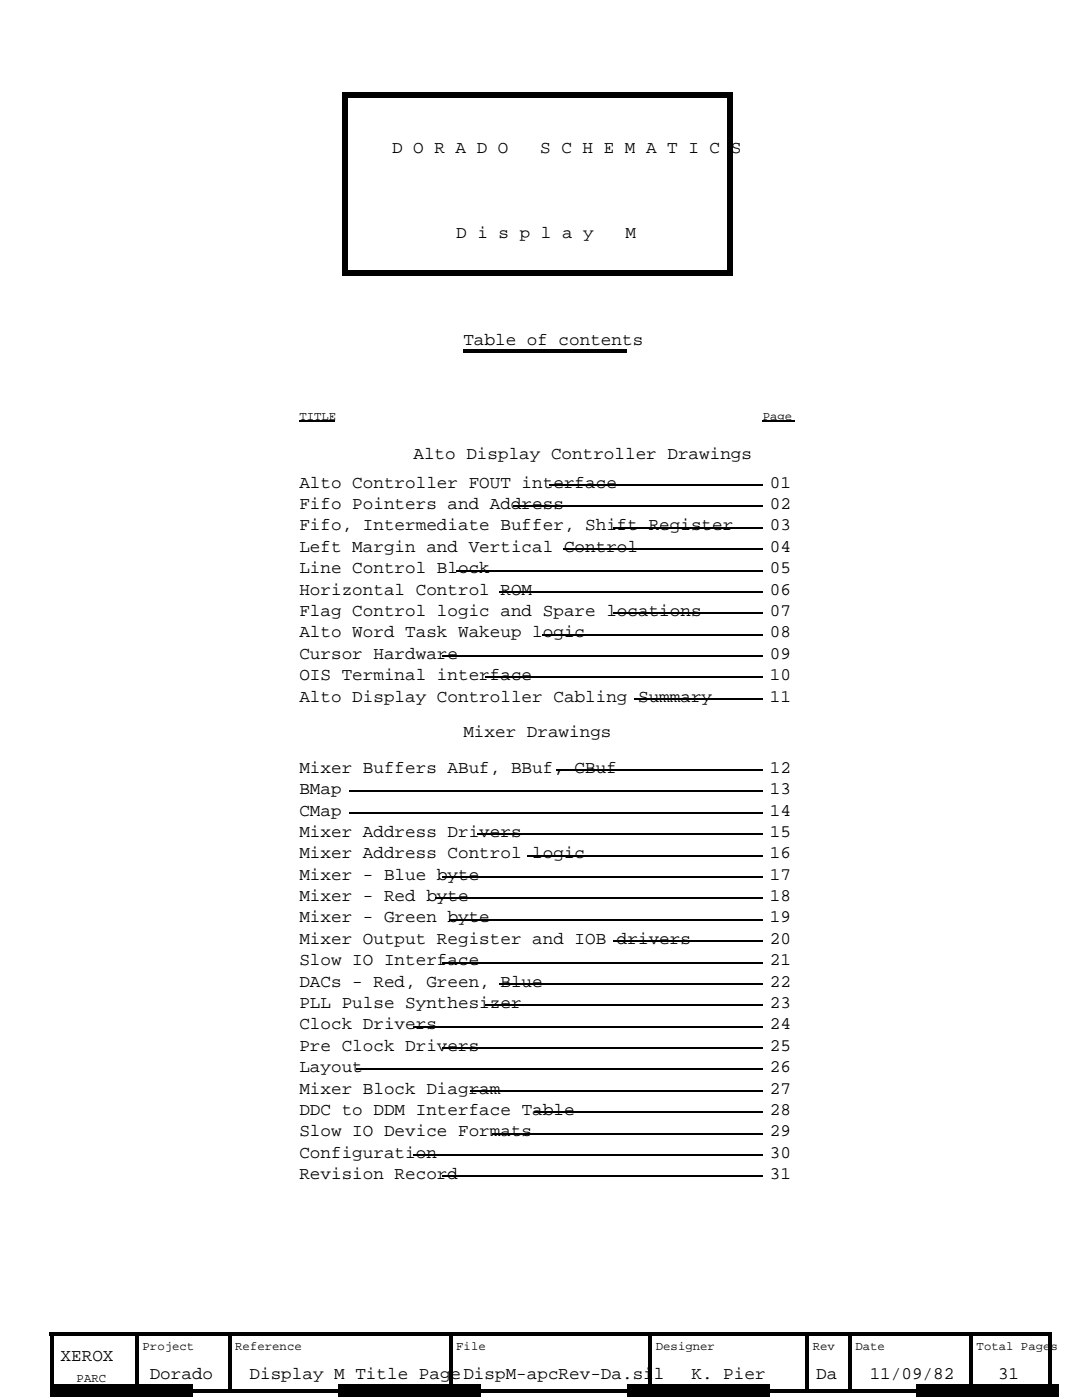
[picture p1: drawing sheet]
<svg xmlns="http://www.w3.org/2000/svg" width="216mm" height="279mm" viewBox="0 0 216 279" stroke-linecap="round" stroke-linejoin="round" font-family="sans-serif">
<defs><g id="words">
<g font-size="3.5">
<text x="78.2" y="30.5">D O R A D O</text>
<text x="107.8" y="30.5">S C H E M A T I C S</text>
<text x="91" y="47.5">D i s p l a y</text>
<text x="124.8" y="47.5">M</text>
<text x="92.5" y="68.9">Table of contents</text>
<text x="82.5" y="91.6">Alto Display Controller Drawings</text>
<text x="59.7" y="97.3">Alto Controller FOUT interface</text>
<text x="59.7" y="101.6">Fifo Pointers and Address</text>
<text x="153.6" y="97.3">01</text>
<text x="153.6" y="101.6">02</text>
<text x="59.7" y="105.9">Fifo, Intermediate Buffer, Shift Register</text>
<text x="153.6" y="105.9">03</text>
<text x="59.7" y="110.1">Left Margin and Vertical Control</text>
<text x="153.6" y="110.1">04</text>
<text x="59.7" y="114.4">Line Control Block</text>
<text x="59.7" y="118.7">Horizontal Control ROM</text>
<text x="153.6" y="114.4">05</text>
<text x="153.6" y="118.7">06</text>
<text x="59.7" y="122.9">Flag Control logic and Spare locations</text>
<text x="153.6" y="122.9">07</text>
<text x="59.7" y="127.2">Alto Word Task Wakeup logic</text>
<text x="59.7" y="131.5">Cursor Hardware</text>
<text x="153.6" y="127.2">08</text>
<text x="153.6" y="131.5">09</text>
<text x="59.7" y="135.7">OIS Terminal interface</text>
<text x="153.6" y="135.7">10</text>
<text x="59.7" y="140">Alto Display Controller Cabling Summary</text>
<text x="153.6" y="140">11</text>
<text x="92.5" y="147.1">Mixer Drawings</text>
<text x="59.7" y="154.2">Mixer Buffers ABuf, BBuf, CBuf</text>
<text x="153.6" y="154.2">12</text>
<text x="59.7" y="158.5">BMap</text>
<text x="153.6" y="158.5">13</text>
<text x="59.7" y="162.8">CMap</text>
<text x="59.7" y="167">Mixer Address Drivers</text>
<text x="153.6" y="162.8">14</text>
<text x="153.6" y="167">15</text>
<text x="59.7" y="171.3">Mixer Address Control logic</text>
<text x="153.6" y="171.3">16</text>
<text x="59.7" y="175.6">Mixer - Blue byte</text>
<text x="59.7" y="179.8">Mixer - Red byte</text>
<text x="153.6" y="175.6">17</text>
<text x="153.6" y="179.8">18</text>
<text x="59.7" y="184.1">Mixer - Green byte</text>
<text x="153.6" y="184.1">19</text>
<text x="59.7" y="188.4">Mixer Output Register and IOB drivers</text>
<text x="153.6" y="188.4">20</text>
<text x="59.7" y="196.9">DACs - Red, Green, Blue</text>
<text x="59.7" y="192.6">Slow IO Interface</text>
<text x="153.6" y="192.6">21</text>
<text x="153.6" y="196.9">22</text>
<text x="59.7" y="201.2">PLL Pulse Synthesizer</text>
<text x="153.6" y="201.2">23</text>
<text x="59.7" y="205.4">Clock Drivers</text>
<text x="59.7" y="209.7">Pre Clock Drivers</text>
<text x="153.6" y="205.4">24</text>
<text x="153.6" y="209.7">25</text>
<text x="59.7" y="214">Layout</text>
<text x="153.6" y="214">26</text>
<text x="59.7" y="218.2">Mixer Block Diagram</text>
<text x="153.6" y="218.2">27</text>
<text x="59.7" y="226.8">Slow IO Device Formats</text>
<text x="59.7" y="222.5">DDC to DDM Interface Table</text>
<text x="153.6" y="222.5">28</text>
<text x="153.6" y="226.8">29</text>
<text x="59.7" y="231">Configuration</text>
<text x="153.6" y="231">30</text>
<text x="59.7" y="235.3">Revision Record</text>
<text x="153.6" y="235.3">31</text>
<text x="12.1" y="271.6">XEROX</text>
<text x="29.9" y="275.1">Dorado</text>
<text x="49.8" y="275.1">Display M Title PageDispM-apcRev-Da.sil</text>
<text x="138" y="275.1">K. Pier</text>
<text x="162.9" y="275.1">Da</text>
<text x="173.5" y="275.1">11/09/82</text>
<text x="199.1" y="275.1">31</text>
</g>
<g font-size="2.5">
<text x="59.7" y="83.8">TITLE</text>
<text x="152.2" y="83.8">Page</text>
<text x="28.5" y="269.4">Project</text>
<text x="46.9" y="269.4">Reference</text>
<text x="91" y="269.4">File</text>
<text x="130.9" y="269.4">Designer</text>
<text x="162.2" y="269.4">Rev</text>
<text x="170.7" y="269.4">Date</text>
<text x="194.9" y="269.4">Total Pages</text>
<text x="15.3" y="275.8">PARC</text>
</g>
</g></defs>
<g fill="#000">
<path d="M68.3 18.4h76.8v1.1h-76.8zM68.3 54h77.9v1h-77.9zM68.3 18.4h1.1v36.6h-1.1zM145.1 18.4h1.1v35.5h-1.1zM92.5 69.6h32.7v.7h-32.7zM10 276.2h28.4v2.5h-28.4zM10 265.9h.7v11.4h-.7zM10 265.9h199.1v.7h-199.1zM10 277.3h199.8v.7h-199.8zM27 265.9h.7v11.4h-.7zM45.5 265.9h.7v11.4h-.7zM67.6 276.2h28.4v2.5h-28.4z"/>
<path d="M89.6 265.9h.7v11.4h-.7zM125.2 276.2h28.4v2.5h-28.4zM129.4 265.9h.7v11.4h-.7zM160.7 265.9h.7v11.4h-.7zM169.3 265.9h.7v11.4h-.7zM182.8 276.2h28.4v2.5h-28.4zM193.4 265.9h.8v11.4h-.8zM209.1 265.9h.7v12.1h-.7z"/>
</g>
<g fill="none" stroke="#000" stroke-width=".36">
<path d="M59.7 84h7.2M109.5 96.8h42.7M152.2 84h6.4M91 113.9h61.2M99.6 118.1h52.6M102.4 101.1h49.8M112.4 109.6h39.8M122.3 105.3h29.9M88.2 130.9h64M96.7 135.2h55.5M108.1 126.7h44.1M122.3 122.4h29.9"/>
<path d="M126.6 139.5h25.6M69.7 158h82.5M111 153.7h41.2M69.7 162.2h82.5M86.8 179.3h65.4M88.2 175h64M95.3 166.5h56.9M105.3 170.8h46.9M88.2 192.1h64M89.6 183.6h62.6M99.6 196.4h52.6M122.3 187.8h29.9"/>
<path d="M71.1 213.4h81.1M82.5 204.9h69.7M88.2 209.2h64M93.9 217.7h58.3M96.7 200.6h55.5M82.5 230.5h69.7M88.2 234.8h64M98.1 226.2h54.1M106.7 222h45.5"/>
</g>
<use href="#words"/>
</svg>
